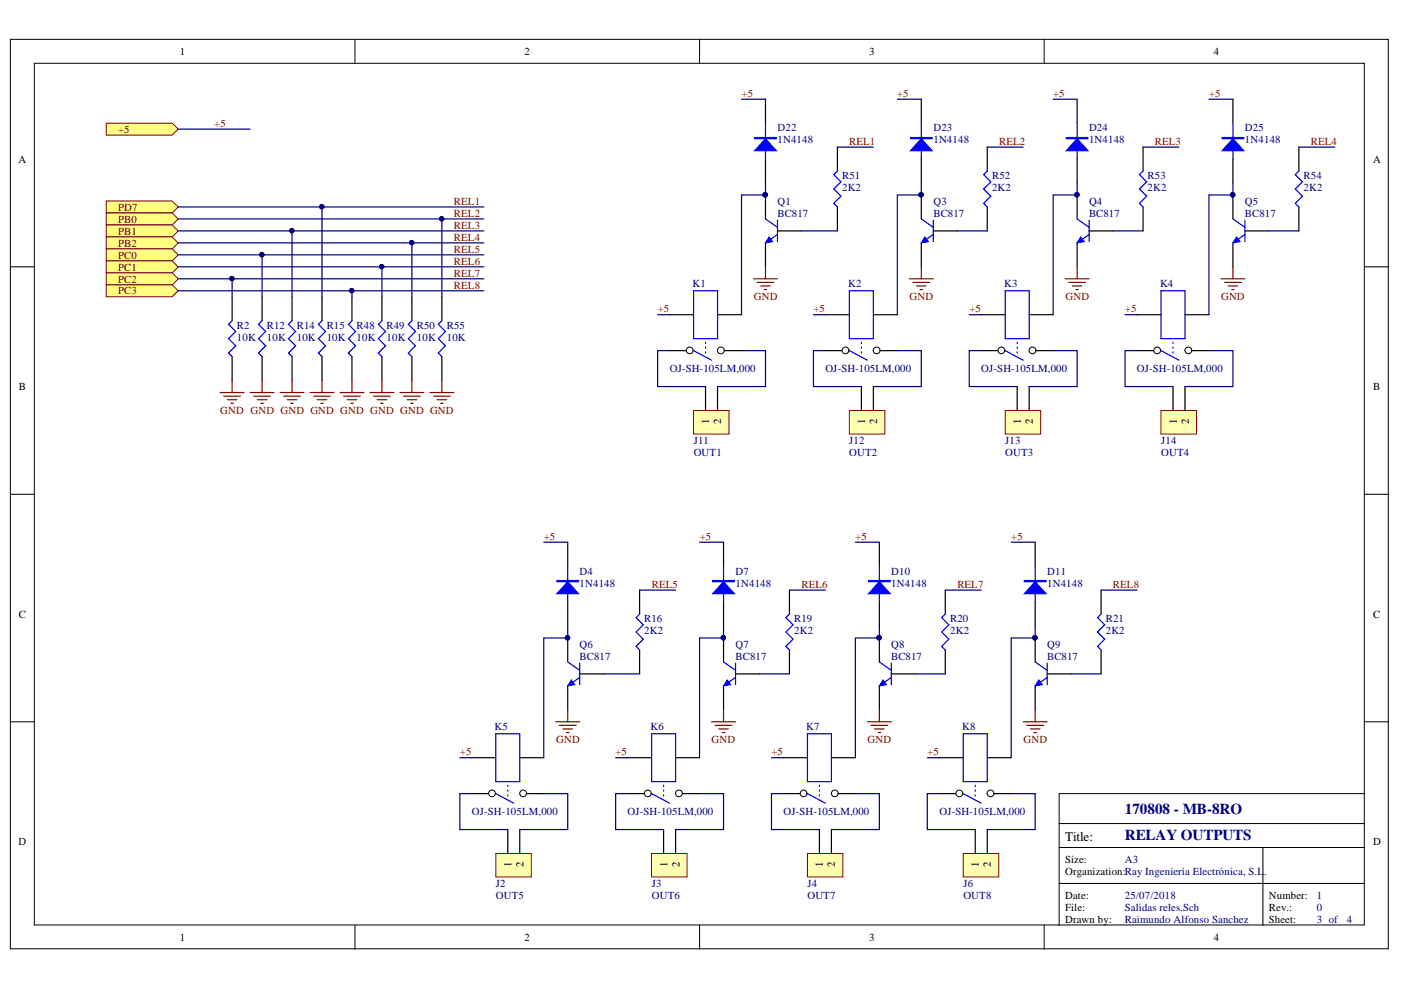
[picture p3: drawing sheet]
<svg xmlns="http://www.w3.org/2000/svg" width="297mm" height="210mm" viewBox="0 0 297 210" stroke-linecap="round" stroke-linejoin="round" font-family="sans-serif">
<defs><g id="words">
<g font-size="3.2" fill="#000080">
<text x="238.5" y="172.6">170808 - MB-8RO</text>
<text x="238.5" y="178.2">RELAY OUTPUTS</text>
</g>
<text font-size="2.8" x="225.8" y="178.4">Title:</text>
<g font-size="2.3">
<text x="38.1" y="11.7">1</text>
<text x="111.2" y="11.7">2</text>
<text x="184.3" y="11.7">3</text>
<text x="257.4" y="11.7">4</text>
<text x="3.9" y="34.5">A</text>
<text x="291.1" y="34.5">A</text>
<text x="4" y="82.7">B</text>
<text x="291.1" y="82.7">B</text>
<text x="150.4" y="90" transform="rotate(-90 150.4 90)">1</text>
<text x="152.9" y="90" transform="rotate(-90 152.9 90)">2</text>
<text x="183.4" y="90" transform="rotate(-90 183.4 90)">1</text>
<text x="186" y="90" transform="rotate(-90 186 90)">2</text>
<text x="216.4" y="90" transform="rotate(-90 216.4 90)">1</text>
<text x="219" y="90" transform="rotate(-90 219 90)">2</text>
<text x="249.5" y="90" transform="rotate(-90 249.5 90)">1</text>
<text x="252" y="90" transform="rotate(-90 252 90)">2</text>
<text x="4" y="131">C</text>
<text x="291.1" y="131">C</text>
<text x="3.9" y="179.2">D</text>
<text x="291.1" y="179.2">D</text>
<text x="108.4" y="183.9" transform="rotate(-90 108.4 183.9)">1</text>
<text x="111" y="183.9" transform="rotate(-90 111 183.9)">2</text>
<text x="141.5" y="183.9" transform="rotate(-90 141.5 183.9)">1</text>
<text x="144" y="183.9" transform="rotate(-90 144 183.9)">2</text>
<text x="174.5" y="183.9" transform="rotate(-90 174.5 183.9)">1</text>
<text x="177" y="183.9" transform="rotate(-90 177 183.9)">2</text>
<text x="207.5" y="183.9" transform="rotate(-90 207.5 183.9)">1</text>
<text x="210.1" y="183.9" transform="rotate(-90 210.1 183.9)">2</text>
<text x="225.8" y="183">Size:</text>
<text x="225.8" y="185.6">Organization:Ray Ingeniería Electrónica, S.L</text>
<text x="225.8" y="190.6">Date:</text>
<text x="269" y="190.6">Number:</text>
<text x="225.8" y="193.2">File:</text>
<text x="225.8" y="195.7">Drawn by:</text>
<text x="269" y="195.7">Sheet:</text>
<text x="269" y="193.2">Rev.:</text>
<text x="38.1" y="199.5">1</text>
<text x="111.2" y="199.5">2</text>
<text x="184.3" y="199.5">3</text>
<text x="257.4" y="199.5">4</text>
</g>
<g font-size="2.3" fill="#800000">
<text x="157.2" y="20.5">+5</text>
<text x="190.2" y="20.5">+5</text>
<text x="223.3" y="20.5">+5</text>
<text x="256.3" y="20.5">+5</text>
<text x="25" y="28.1">+5</text>
<text x="45.4" y="26.9">+5</text>
<text x="180.1" y="30.7">REL1</text>
<text x="211.9" y="30.7">REL2</text>
<text x="244.8" y="30.7">REL3</text>
<text x="277.9" y="30.7">REL4</text>
<text x="25" y="44.7">PD7</text>
<text x="25" y="47.2">PB0</text>
<text x="96.2" y="43.4">REL1</text>
<text x="96.2" y="46">REL2</text>
<text x="25" y="49.8">PB1</text>
<text x="25" y="52.3">PB2</text>
<text x="96.2" y="48.5">REL3</text>
<text x="96.2" y="51">REL4</text>
<text x="96.2" y="53.6">REL5</text>
<text x="25" y="54.8">PC0</text>
<text x="25" y="57.4">PC1</text>
<text x="25" y="59.9">PC2</text>
<text x="96.2" y="56.1">REL6</text>
<text x="96.2" y="58.6">REL7</text>
<text x="25" y="62.4">PC3</text>
<text x="96.2" y="61.2">REL8</text>
<text x="159.8" y="63.7">GND</text>
<text x="192.8" y="63.7">GND</text>
<text x="225.9" y="63.7">GND</text>
<text x="258.9" y="63.7">GND</text>
<text x="139.5" y="66.2">+5</text>
<text x="172.4" y="66.2">+5</text>
<text x="205.5" y="66.2">+5</text>
<text x="238.5" y="66.2">+5</text>
<text x="46.7" y="87.8">GND GND GND GND GND GND GND GND</text>
<text x="115.3" y="114.5">+5</text>
<text x="148.3" y="114.5">+5</text>
<text x="181.3" y="114.5">+5</text>
<text x="214.4" y="114.5">+5</text>
<text x="138.2" y="124.6">REL5</text>
<text x="169.9" y="124.6">REL6</text>
<text x="203" y="124.6">REL7</text>
<text x="236" y="124.6">REL8</text>
<text x="97.5" y="160.1">+5</text>
<text x="117.9" y="157.6">GND</text>
<text x="130.5" y="160.1">+5</text>
<text x="150.9" y="157.6">GND</text>
<text x="163.6" y="160.1">+5</text>
<text x="184" y="157.6">GND</text>
<text x="196.6" y="160.1">+5</text>
<text x="217" y="157.6">GND</text>
</g>
<g font-size="2.3" fill="#000080">
<text x="164.8" y="27.9">D22</text>
<text x="197.9" y="27.9">D23</text>
<text x="230.9" y="27.9">D24</text>
<text x="264" y="27.9">D25</text>
<text x="164.8" y="30.4">1N4148</text>
<text x="197.9" y="30.4">1N4148</text>
<text x="230.9" y="30.4">1N4148</text>
<text x="264" y="30.4">1N4148</text>
<text x="178.5" y="38">R51</text>
<text x="178.5" y="40.6">2K2</text>
<text x="210.3" y="38">R52</text>
<text x="210.3" y="40.6">2K2</text>
<text x="243.3" y="38">R53</text>
<text x="243.3" y="40.6">2K2</text>
<text x="276.4" y="38">R54</text>
<text x="276.4" y="40.6">2K2</text>
<text x="164.8" y="43.4">Q1</text>
<text x="164.8" y="46">BC817</text>
<text x="197.9" y="43.4">Q3</text>
<text x="197.9" y="46">BC817</text>
<text x="230.9" y="43.4">Q4</text>
<text x="230.9" y="46">BC817</text>
<text x="264" y="43.4">Q5</text>
<text x="264" y="46">BC817</text>
<text x="146.8" y="60.9">K1</text>
<text x="179.8" y="60.9">K2</text>
<text x="212.9" y="60.9">K3</text>
<text x="245.9" y="60.9">K4</text>
<text x="50.2" y="69.8">R2</text>
<text x="56.6" y="69.8">R12</text>
<text x="62.9" y="69.8">R14</text>
<text x="69.3" y="69.8">R15</text>
<text x="75.6" y="69.8">R48</text>
<text x="82" y="69.8">R49</text>
<text x="88.4" y="69.8">R50</text>
<text x="94.7" y="69.8">R55</text>
<text x="50.2" y="72.3">10K</text>
<text x="56.6" y="72.3">10K</text>
<text x="62.9" y="72.3">10K</text>
<text x="69.3" y="72.3">10K</text>
<text x="75.6" y="72.3">10K</text>
<text x="82" y="72.3">10K</text>
<text x="88.4" y="72.3">10K</text>
<text x="94.7" y="72.3">10K</text>
<text x="142" y="78.9">OJ-SH-105LM,000</text>
<text x="175" y="78.9">OJ-SH-105LM,000</text>
<text x="208.1" y="78.9">OJ-SH-105LM,000</text>
<text x="241" y="78.9">OJ-SH-105LM,000</text>
<text x="147.1" y="94.1">J11</text>
<text x="180.1" y="94.1">J12</text>
<text x="213.1" y="94.1">J13</text>
<text x="246.2" y="94.1">J14</text>
<text x="147.1" y="96.7">OUT1</text>
<text x="180.1" y="96.7">OUT2</text>
<text x="213.1" y="96.7">OUT3</text>
<text x="246.2" y="96.7">OUT4</text>
<text x="122.9" y="121.8">D4</text>
<text x="122.9" y="124.4">1N4148</text>
<text x="156" y="121.8">D7</text>
<text x="156" y="124.4">1N4148</text>
<text x="188.9" y="121.8">D10</text>
<text x="188.9" y="124.4">1N4148</text>
<text x="222" y="121.8">D11</text>
<text x="222" y="124.4">1N4148</text>
<text x="136.6" y="132">R16</text>
<text x="168.4" y="132">R19</text>
<text x="201.5" y="132">R20</text>
<text x="234.4" y="132">R21</text>
<text x="122.9" y="137.3">Q6</text>
<text x="136.6" y="134.5">2K2</text>
<text x="156" y="137.3">Q7</text>
<text x="168.4" y="134.5">2K2</text>
<text x="188.9" y="137.3">Q8</text>
<text x="201.5" y="134.5">2K2</text>
<text x="222" y="137.3">Q9</text>
<text x="234.4" y="134.5">2K2</text>
<text x="122.9" y="139.8">BC817</text>
<text x="156" y="139.8">BC817</text>
<text x="188.9" y="139.8">BC817</text>
<text x="222" y="139.8">BC817</text>
<text x="104.9" y="154.8">K5</text>
<text x="137.9" y="154.8">K6</text>
<text x="170.9" y="154.8">K7</text>
<text x="204" y="154.8">K8</text>
<text x="100.1" y="172.9">OJ-SH-105LM,000</text>
<text x="133" y="172.9">OJ-SH-105LM,000</text>
<text x="166.1" y="172.9">OJ-SH-105LM,000</text>
<text x="199.2" y="172.9">OJ-SH-105LM,000</text>
<text x="238.5" y="183">A3</text>
<text x="268" y="185.6">.</text>
<text x="105.1" y="188.1">J2</text>
<text x="105.1" y="190.6">OUT5</text>
<text x="138.2" y="188.1">J3</text>
<text x="138.2" y="190.6">OUT6</text>
<text x="171.2" y="188.1">J4</text>
<text x="171.2" y="190.6">OUT7</text>
<text x="204.2" y="188.1">J6</text>
<text x="204.2" y="190.6">OUT8</text>
<text x="238.5" y="190.6">25/07/2018</text>
<text x="279.2" y="190.6">1</text>
<text x="238.5" y="193.2">Salidas reles.Sch</text>
<text x="238.5" y="195.7">Raimundo Alfonso Sanchez</text>
<text x="279.2" y="193.2">0</text>
<text x="279.2" y="195.7">3 of</text>
<text x="285.5" y="195.7">4</text>
</g>
</g></defs>
<g fill="#fff" stroke="#000" stroke-width=".21">
<path d="M2.2 8.3h292.1v192.9h-292.1z"/>
<path d="M7.3 13.4h282v182.7h-282z"/>
</g>
<g fill="none" stroke="#000" stroke-width=".21">
<path d="M75.3 8.3v5.1M148.3 8.3v5.1M221.4 8.3v5.1M2.2 56.6h5.1M289.4 56.6h5M2.2 104.8h5.1M289.4 104.8h5M2.2 153h5.1M289.4 153h5M224.6 179.7h64.8M289.4 174.6h-64.8v21.6M75.3 196.2v5.1"/>
<path d="M148.3 196.2v5.1M221.4 196.2v5.1M224.6 187.3h64.8M267.8 187.3v8.9"/>
</g>
<path d="M147.1 87h7.5v5h-7.5z" fill="#ffffb0" stroke="#800000" stroke-width=".21"/>
<path d="M149.6 82v5M152.1 82v5" fill="none" stroke="#000" stroke-width=".25"/>
<path d="M180.1 87h7.5v5h-7.5z" fill="#ffffb0" stroke="#800000" stroke-width=".21"/>
<path d="M182.6 82v5M185.2 82v5" fill="none" stroke="#000" stroke-width=".25"/>
<path d="M213.1 87h7.5v5h-7.5z" fill="#ffffb0" stroke="#800000" stroke-width=".21"/>
<path d="M162.3 21v5.1M162.3 33.7v5.1M215.7 82v5M218.2 82v5" fill="none" stroke="#000" stroke-width=".25"/>
<path d="M162.3 26.1v7.6" fill="none" stroke="#00f" stroke-width=".25"/>
<path d="M162.3 29.4l2.3 2.6h-4.6z" fill="#00f"/>
<path d="M160 29.2h4.6v.2h-4.6zM160 29.3h4.6M162.3 29.4l2.3 2.6h-4.6zM195.3 26.1v7.6" fill="none" stroke="#00f" stroke-width=".25"/>
<g fill="none" stroke="#000080" stroke-width=".25">
<path d="M157.2 21h5.1M162.3 38.8v2.5h-5.1v25.4M177.5 31.2h7.7M190.3 21h5M195.3 38.8v2.5h-5v25.4M209.3 31.2h7.6M223.3 21h5.1M228.4 38.8v2.5h-5.1v25.4M242.3 31.2h7.7M256.3 21h5.1M261.4 38.8v2.5h-5.1v25.4M275.4 31.2h7.6"/>
<path d="M37.8 43.9h64.8M37.8 46.4h64.8M37.8 49h64.8M139.4 66.7h2.6M142 74.3h-2.6v7.7h10.2M172.5 66.7h2.5M205.5 66.7h2.5M238.5 66.7h2.6"/>
</g>
<g fill="#000080" stroke="#000080" stroke-width=".21">
<circle cx="162.2" cy="41.3" r=".46"/>
<circle cx="195.3" cy="41.3" r=".46"/>
<circle cx="228.3" cy="41.3" r=".46"/>
<circle cx="261.4" cy="41.3" r=".46"/>
<circle cx="68.2" cy="43.8" r=".46"/>
<circle cx="93.6" cy="46.4" r=".46"/>
<circle cx="61.9" cy="48.9" r=".46"/>
</g>
<path d="M195.3 21v5.1M195.3 33.7v5.1" fill="none" stroke="#000" stroke-width=".25"/>
<path d="M195.3 29.4l2.3 2.6h-4.6z" fill="#00f"/>
<path d="M193 29.2h4.6v.2h-4.6zM193 29.3h4.6M195.3 29.4l2.3 2.6h-4.6zM228.4 26.1v7.6" fill="none" stroke="#00f" stroke-width=".25"/>
<path d="M228.4 21v5.1M228.4 33.7v5.1" fill="none" stroke="#000" stroke-width=".25"/>
<path d="M228.4 29.4l2.3 2.6h-4.6z" fill="#00f"/>
<path d="M226.1 29.2h4.6v.2h-4.6zM226.1 29.3h4.6M228.4 29.4l2.3 2.6h-4.6zM261.4 26.1v7.6" fill="none" stroke="#00f" stroke-width=".25"/>
<path d="M261.4 21v5.1M261.4 33.7v5.1" fill="none" stroke="#000" stroke-width=".25"/>
<path d="M261.4 29.4l2.3 2.6h-4.6z" fill="#00f"/>
<path d="M259.1 29.2h4.6v.2h-4.6zM259.1 29.3h4.6M261.4 29.4l2.3 2.6h-4.6z" fill="none" stroke="#00f" stroke-width=".25"/>
<path d="M22.5 26.1h14l1.3 1.3-1.3 1.3h-14z" fill-rule="evenodd" fill="#ffff80" stroke="#800000" stroke-width=".21"/>
<path d="M37.8 27.4h15.2" fill="none" stroke="#000080" stroke-width=".25"/>
<g fill="#ffff80" stroke="#800000" stroke-width=".21">
<path d="M22.5 42.6h14l1.3 1.3-1.3 1.3h-14z" fill-rule="evenodd"/>
<path d="M22.5 45.2h14l1.3 1.2-1.3 1.3h-14z" fill-rule="evenodd"/>
<path d="M22.5 47.7h14l1.3 1.3-1.3 1.2h-14z" fill-rule="evenodd"/>
<path d="M22.5 50.2h14l1.3 1.3-1.3 1.3h-14z" fill-rule="evenodd"/>
</g>
<path d="M157.2 74.3h5.1v7.7h-10.2" fill="none" stroke="#000080" stroke-width=".25"/>
<path d="M177.5 31.2v5.1M209.3 31.2v5.1M242.3 31.2v5.1M275.4 31.2v5.1M177.5 43.9v5.1M209.3 43.9v5.1M228.4 41.3v5.1M228.4 51.5v5.1M230.9 49h5.1M242.3 43.9v5.1M275.4 43.9v5.1" fill="none" stroke="#000" stroke-width=".25"/>
<path d="M177.5 36.3l-.7 .7 1.5 1.6-1.5 1.5 1.5 1.5-1.5 1.5 .7 .8M209.3 36.3l-.8 .7 1.6 1.6-1.6 1.5 1.6 1.5-1.6 1.5 .8 .8M242.3 36.3l-.7 .7 1.5 1.6-1.5 1.5 1.5 1.5-1.5 1.5 .7 .8M275.4 36.3l-.8 .7 1.5 1.6-1.5 1.5 1.5 1.5-1.5 1.5 .8 .8M228.4 46.4l2.5 1.8M230.9 49.7l-2.5 1.8M230.9 46.7v4.5" fill="none" stroke="#00f" stroke-width=".25"/>
<circle cx="228.3" cy="41.3" r=".46" fill="#000080" stroke="#000080" stroke-width=".21"/>
<path d="M229.1 50.2l.8 1-1.5 .3z" fill="#00f"/>
<path d="M229.1 50.2l.8 1-1.5 .3z" fill="none" stroke="#00f" stroke-width=".21"/>
<g fill="#000080" stroke="#000080" stroke-width=".21">
<circle cx="228.3" cy="41.3" r=".46"/>
<circle cx="195.3" cy="41.3" r=".46"/>
</g>
<path d="M195.3 41.3v5.1M195.3 51.5v5.1M197.9 49h5.1" fill="none" stroke="#000" stroke-width=".25"/>
<path d="M195.3 46.4l2.6 1.8M197.9 49.7l-2.6 1.8M197.9 46.7v4.5" fill="none" stroke="#00f" stroke-width=".25"/>
<path d="M196.1 50.2l.8 1-1.6 .3z" fill="#00f"/>
<path d="M196.1 50.2l.8 1-1.6 .3z" fill="none" stroke="#00f" stroke-width=".21"/>
<g fill="#000080" stroke="#000080" stroke-width=".21">
<circle cx="195.3" cy="41.3" r=".46"/>
<circle cx="261.4" cy="41.3" r=".46"/>
</g>
<path d="M261.4 41.3v5.1M261.4 51.5v5.1M263.9 49h5.1" fill="none" stroke="#000" stroke-width=".25"/>
<path d="M261.4 46.4l2.5 1.8M263.9 49.7l-2.5 1.8M263.9 46.7v4.5" fill="none" stroke="#00f" stroke-width=".25"/>
<path d="M262.2 50.2l.7 1-1.5 .3z" fill="#00f"/>
<path d="M262.2 50.2l.7 1-1.5 .3z" fill="none" stroke="#00f" stroke-width=".21"/>
<g fill="#000080" stroke="#000080" stroke-width=".21">
<circle cx="261.4" cy="41.3" r=".46"/>
<circle cx="162.2" cy="41.3" r=".46"/>
</g>
<path d="M162.3 41.3v5.1M162.3 51.5v5.1M164.8 49h5.1" fill="none" stroke="#000" stroke-width=".25"/>
<path d="M162.3 46.4l2.5 1.8M164.8 49.7l-2.5 1.8M164.8 46.7v4.5" fill="none" stroke="#00f" stroke-width=".25"/>
<path d="M163.1 50.2l.7 1-1.5 .3z" fill="#00f"/>
<path d="M163.1 50.2l.7 1-1.5 .3z" fill="none" stroke="#00f" stroke-width=".21"/>
<circle cx="162.2" cy="41.3" r=".46" fill="#000080" stroke="#000080" stroke-width=".21"/>
<path d="M169.9 49h7.6M203 49h6.3M236 49h6.3M269 49h6.4" fill="none" stroke="#000080" stroke-width=".25"/>
<g fill="none" stroke="#800000" stroke-width=".25">
<path d="M159.8 59.1h5M160.5 59.9h3.6M162.3 56.6v2.5M192.8 59.1h5.1M193.6 59.9h3.5M195.3 56.6v2.5M225.8 59.1h5.1M226.6 59.9h3.5M228.4 56.6v2.5M258.9 59.1h5M259.6 59.9h3.6M261.4 56.6v2.5"/>
<path d="M161.3 60.6h2M162 61.4h.6M194.3 60.6h2.1M195.1 61.4h.5M227.4 60.6h2M228.1 61.4h.5M260.4 60.6h2M261.2 61.4h.5"/>
</g>
<path d="M267.8 179.7v7.6M289.4 168.3h-64.8v6.3" fill="none" stroke="#000" stroke-width=".21"/>
<path d="M246.1 87h7.6v5h-7.6z" fill="#ffffb0" stroke="#800000" stroke-width=".21"/>
<path d="M74.6 62.9v5.1M74.6 75.6v5.1M81 62.9v5.1M81 75.6v5.1M87.3 62.9v5.1M87.3 75.6v5.1M93.7 62.9v5.1M93.7 75.6v5.1M142 74.3h5.1M248.7 82v5M251.2 82v5" fill="none" stroke="#000" stroke-width=".25"/>
<path d="M74.6 68l-.7 .8 1.5 1.5-1.5 1.5 1.5 1.5-1.5 1.6 .7 .7M81 68l-.8 .8 1.5 1.5-1.5 1.5 1.5 1.5-1.5 1.6 .8 .7M87.3 68l-.7 .8 1.5 1.5-1.5 1.5 1.5 1.5-1.5 1.6 .7 .7M93.7 68l-.8 .8 1.5 1.5-1.5 1.5 1.5 1.5-1.5 1.6 .8 .7" fill="none" stroke="#00f" stroke-width=".25"/>
<g fill="none" stroke="#800000" stroke-width=".25">
<path d="M72.1 83.2h5.1M72.8 84h3.6M73.6 84.8h2M74.4 85.5h.5M74.6 80.7v2.5M78.4 83.2h5.1M79.2 84h3.6M80 84.8h2M80.7 85.5h.5M81 80.7v2.5M84.8 83.2h5.1M85.6 84h3.5"/>
<path d="M86.3 84.8h2M87.1 85.5h.5M87.3 80.7v2.5M91.1 83.2h5.1M91.9 84h3.6M92.7 84.8h2M93.4 85.5h.5M93.7 80.7v2.5"/>
</g>
<path d="M37.8 51.5h64.8M81 56.6v6.3M87.3 51.5v11.4M93.7 46.4v16.5M74.6 61.7v1.2" fill="none" stroke="#000080" stroke-width=".25"/>
<g fill="#000080" stroke="#000080" stroke-width=".21">
<circle cx="87.3" cy="51.4" r=".46"/>
<circle cx="74.6" cy="61.6" r=".47"/>
<circle cx="80.9" cy="56.5" r=".46"/>
<circle cx="93.6" cy="46.4" r=".46"/>
</g>
<circle cx="146.2" cy="74.3" r=".71" fill="#fff" stroke="#000" stroke-width=".21"/>
<path d="M152.1 74.3h5.1" fill="none" stroke="#000" stroke-width=".25"/>
<circle cx="152.8" cy="74.3" r=".72" fill="#fff" stroke="#000" stroke-width=".21"/>
<path d="M142 66.7h5.1M152.1 66.7h5.1M175 74.3h5.1" fill="none" stroke="#000" stroke-width=".25"/>
<path d="M147.1 61.7h5v10.1h-5zM147.1 74.3l3.8 2.1M149.6 72.6v.2M149.6 73.6v.2M149.6 74.6v.3" fill="none" stroke="#00f" stroke-width=".25"/>
<circle cx="179.3" cy="74.3" r=".72" fill="#fff" stroke="#000" stroke-width=".21"/>
<path d="M185.2 74.3h5.1" fill="none" stroke="#000" stroke-width=".25"/>
<circle cx="185.9" cy="74.3" r=".72" fill="#fff" stroke="#000" stroke-width=".21"/>
<path d="M175 66.7h5.1M185.2 66.7h5.1M208 74.3h5.1" fill="none" stroke="#000" stroke-width=".25"/>
<path d="M180.1 61.7h5.1v10.1h-5.1zM180.1 74.3l3.8 2.1M182.6 72.6v.2M182.6 73.6v.2M182.6 74.6v.3" fill="none" stroke="#00f" stroke-width=".25"/>
<circle cx="212.3" cy="74.3" r=".71" fill="#fff" stroke="#000" stroke-width=".21"/>
<path d="M218.2 74.3h5.1" fill="none" stroke="#000" stroke-width=".25"/>
<circle cx="218.9" cy="74.3" r=".71" fill="#fff" stroke="#000" stroke-width=".21"/>
<path d="M208 66.7h5.1M218.2 66.7h5.1M241.1 74.3h5.1" fill="none" stroke="#000" stroke-width=".25"/>
<path d="M213.1 61.7h5.1v10.1h-5.1zM213.1 74.3l3.8 2.1M215.7 72.6v.2M215.7 73.6v.2M215.7 74.6v.3" fill="none" stroke="#00f" stroke-width=".25"/>
<circle cx="245.3" cy="74.3" r=".71" fill="#fff" stroke="#000" stroke-width=".21"/>
<path d="M251.2 74.3h5.1" fill="none" stroke="#000" stroke-width=".25"/>
<circle cx="252" cy="74.3" r=".71" fill="#fff" stroke="#000" stroke-width=".21"/>
<path d="M241.1 66.7h5.1M251.2 66.7h5.1" fill="none" stroke="#000" stroke-width=".25"/>
<path d="M246.2 61.7h5v10.1h-5zM246.2 74.3l3.8 2.1M248.7 72.6v.2M248.7 73.6v.2M248.7 74.6v.3" fill="none" stroke="#00f" stroke-width=".25"/>
<path d="M175 74.3h-2.5v7.7h10.1M190.3 74.3h5v7.7h-10.1M208 74.3h-2.5v7.7h10.2M223.3 74.3h5.1v7.7h-10.2M241.1 74.3h-2.6v7.7h10.2M256.3 74.3h5.1v7.7h-10.2" fill="none" stroke="#000080" stroke-width=".25"/>
<path d="M105.1 181h7.5v4.9h-7.5z" fill="#ffffb0" stroke="#800000" stroke-width=".21"/>
<path d="M107.7 175.9v5.1M110.2 175.9v5.1" fill="none" stroke="#000" stroke-width=".25"/>
<path d="M138.1 181h7.6v4.9h-7.6z" fill="#ffffb0" stroke="#800000" stroke-width=".21"/>
<path d="M140.7 175.9v5.1M143.2 175.9v5.1" fill="none" stroke="#000" stroke-width=".25"/>
<path d="M171.2 181h7.5v4.9h-7.5z" fill="#ffffb0" stroke="#800000" stroke-width=".21"/>
<path d="M120.4 115v5M120.4 127.7v5M173.7 175.9v5.1M176.3 175.9v5.1" fill="none" stroke="#000" stroke-width=".25"/>
<path d="M120.4 120v7.7" fill="none" stroke="#00f" stroke-width=".25"/>
<path d="M120.4 123.3l2.3 2.6h-4.6z" fill="#00f"/>
<path d="M118.1 123.1h4.6v.2h-4.6zM118.1 123.2h4.6M120.4 123.3l2.3 2.6h-4.6zM153.4 120v7.7" fill="none" stroke="#00f" stroke-width=".25"/>
<g fill="none" stroke="#000080" stroke-width=".25">
<path d="M115.3 115h5.1M148.3 115h5.1M181.4 115h5M214.4 115h5.1M120.4 132.7v2.6h-5.1v25.4M135.6 125.1h7.6M153.4 132.7v2.6h-5.1v25.4M167.4 125.1h7.6M186.4 132.7v2.6h-5v25.4M200.4 125.1h7.6M219.5 132.7v2.6h-5.1v25.4M233.5 125.1h7.6"/>
<path d="M97.5 160.7h2.5M100 168.3h-2.5v7.6h10.2M130.5 160.7h2.6M163.6 160.7h2.5M196.6 160.7h2.5"/>
</g>
<g fill="#000080" stroke="#000080" stroke-width=".21">
<circle cx="120.3" cy="135.2" r=".46"/>
<circle cx="153.4" cy="135.2" r=".46"/>
<circle cx="186.4" cy="135.2" r=".46"/>
<circle cx="219.4" cy="135.2" r=".46"/>
</g>
<path d="M153.4 115v5M153.4 127.7v5" fill="none" stroke="#000" stroke-width=".25"/>
<path d="M153.4 123.3l2.3 2.6h-4.6z" fill="#00f"/>
<path d="M151.1 123.1h4.6v.2h-4.6zM151.1 123.2h4.6M153.4 123.3l2.3 2.6h-4.6zM186.4 120v7.7" fill="none" stroke="#00f" stroke-width=".25"/>
<path d="M186.4 115v5M186.4 127.7v5" fill="none" stroke="#000" stroke-width=".25"/>
<path d="M186.4 123.3l2.3 2.6h-4.5z" fill="#00f"/>
<path d="M184.2 123.1h4.5v.2h-4.5zM184.2 123.2h4.5M186.4 123.3l2.3 2.6h-4.5zM219.5 120v7.7" fill="none" stroke="#00f" stroke-width=".25"/>
<path d="M219.5 115v5M219.5 127.7v5" fill="none" stroke="#000" stroke-width=".25"/>
<path d="M219.5 123.3l2.3 2.6h-4.6z" fill="#00f"/>
<path d="M135.6 130.2l-.7 .8 1.5 1.5-1.5 1.5 1.5 1.5-1.5 1.5 .7 .8M167.4 130.2l-.8 .8 1.5 1.5-1.5 1.5 1.5 1.5-1.5 1.5 .8 .8M200.4 130.2l-.7 .8 1.5 1.5-1.5 1.5 1.5 1.5-1.5 1.5 .7 .8M217.2 123.1h4.6v.2h-4.6zM217.2 123.2h4.6M219.5 123.3l2.3 2.6h-4.6zM233.5 130.2l-.8 .8 1.5 1.5-1.5 1.5 1.5 1.5-1.5 1.5 .8 .8M186.4 140.3l2.6 1.8M189 143.6l-2.6 1.8M189 140.6v4.6" fill="none" stroke="#00f" stroke-width=".25"/>
<path d="M115.3 168.3h5.1v7.6h-10.2" fill="none" stroke="#000080" stroke-width=".25"/>
<path d="M135.6 125.1v5.1M135.6 137.8v5.1M167.4 125.1v5.1M167.4 137.8v5.1M186.4 135.3v5M200.4 125.1v5.1M200.4 137.8v5.1M233.5 125.1v5.1M233.5 137.8v5.1M186.4 145.4v5.1M189 142.9h5.1" fill="none" stroke="#000" stroke-width=".25"/>
<circle cx="186.4" cy="135.2" r=".46" fill="#000080" stroke="#000080" stroke-width=".21"/>
<path d="M187.2 144.2l.8 1-1.6 .2z" fill="#00f"/>
<path d="M187.2 144.2l.8 1-1.6 .2z" fill="none" stroke="#00f" stroke-width=".21"/>
<g fill="#000080" stroke="#000080" stroke-width=".21">
<circle cx="186.4" cy="135.2" r=".46"/>
<circle cx="153.4" cy="135.2" r=".46"/>
</g>
<path d="M153.4 135.3v5M153.4 145.4v5.1M155.9 142.9h5.1" fill="none" stroke="#000" stroke-width=".25"/>
<path d="M153.4 140.3l2.5 1.8M155.9 143.6l-2.5 1.8M155.9 140.6v4.6" fill="none" stroke="#00f" stroke-width=".25"/>
<path d="M154.2 144.2l.7 1-1.5 .2z" fill="#00f"/>
<path d="M154.2 144.2l.7 1-1.5 .2z" fill="none" stroke="#00f" stroke-width=".21"/>
<g fill="#000080" stroke="#000080" stroke-width=".21">
<circle cx="153.4" cy="135.2" r=".46"/>
<circle cx="219.4" cy="135.2" r=".46"/>
</g>
<path d="M219.5 135.3v5M219.5 145.4v5.1M222 142.9h5.1" fill="none" stroke="#000" stroke-width=".25"/>
<path d="M219.5 140.3l2.5 1.8M222 143.6l-2.5 1.8M222 140.6v4.6" fill="none" stroke="#00f" stroke-width=".25"/>
<path d="M220.2 144.2l.8 1-1.5 .2z" fill="#00f"/>
<path d="M220.2 144.2l.8 1-1.5 .2z" fill="none" stroke="#00f" stroke-width=".21"/>
<g fill="#000080" stroke="#000080" stroke-width=".21">
<circle cx="219.4" cy="135.2" r=".46"/>
<circle cx="120.3" cy="135.2" r=".46"/>
</g>
<path d="M120.4 135.3v5M120.4 145.4v5.1M122.9 142.9h5.1" fill="none" stroke="#000" stroke-width=".25"/>
<path d="M120.4 140.3l2.5 1.8M122.9 143.6l-2.5 1.8M122.9 140.6v4.6" fill="none" stroke="#00f" stroke-width=".25"/>
<path d="M121.1 144.2l.8 1-1.5 .2z" fill="#00f"/>
<path d="M121.1 144.2l.8 1-1.5 .2z" fill="none" stroke="#00f" stroke-width=".21"/>
<circle cx="120.3" cy="135.2" r=".46" fill="#000080" stroke="#000080" stroke-width=".21"/>
<path d="M128 142.9h7.6M161 142.9h6.4M194.1 142.9h6.3M227.1 142.9h6.4" fill="none" stroke="#000080" stroke-width=".25"/>
<g fill="none" stroke="#800000" stroke-width=".25">
<path d="M117.8 153h5.1M118.6 153.8h3.5M119.4 154.6h2M120.1 155.3h.5M120.4 150.5v2.5M150.9 153h5M151.6 153.8h3.6M152.4 154.6h2M153.1 155.3h.6M153.4 150.5v2.5M183.9 153h5.1M184.7 153.8h3.5"/>
<path d="M185.4 154.6h2.1M186.2 155.3h.5M186.4 150.5v2.5M216.9 153h5.1M217.7 153.8h3.6M218.5 154.6h2M219.2 155.3h.5M219.5 150.5v2.5"/>
</g>
<path d="M204.2 181h7.6v4.9h-7.6z" fill="#ffffb0" stroke="#800000" stroke-width=".21"/>
<path d="M100 168.3h5.1M206.8 175.9v5.1M209.3 175.9v5.1" fill="none" stroke="#000" stroke-width=".25"/>
<circle cx="104.3" cy="168.2" r=".71" fill="#fff" stroke="#000" stroke-width=".21"/>
<path d="M110.2 168.3h5.1" fill="none" stroke="#000" stroke-width=".25"/>
<circle cx="110.9" cy="168.2" r=".71" fill="#fff" stroke="#000" stroke-width=".21"/>
<path d="M100 160.7h5.1M110.2 160.7h5.1M133.1 168.3h5.1" fill="none" stroke="#000" stroke-width=".25"/>
<path d="M105.1 155.6h5.1v10.1h-5.1zM105.1 168.3l3.8 2M107.7 166.5v.2M107.7 167.5v.3M107.7 168.5v.3" fill="none" stroke="#00f" stroke-width=".25"/>
<circle cx="137.3" cy="168.2" r=".71" fill="#fff" stroke="#000" stroke-width=".21"/>
<path d="M143.2 168.3h5.1" fill="none" stroke="#000" stroke-width=".25"/>
<circle cx="144" cy="168.2" r=".71" fill="#fff" stroke="#000" stroke-width=".21"/>
<path d="M133.1 160.7h5.1M143.2 160.7h5.1M166.1 168.3h5.1" fill="none" stroke="#000" stroke-width=".25"/>
<path d="M138.2 155.6h5v10.1h-5zM138.2 168.3l3.8 2M140.7 166.5v.2M140.7 167.5v.3M140.7 168.5v.3" fill="none" stroke="#00f" stroke-width=".25"/>
<circle cx="170.4" cy="168.2" r=".71" fill="#fff" stroke="#000" stroke-width=".21"/>
<path d="M176.3 168.3h5.1" fill="none" stroke="#000" stroke-width=".25"/>
<circle cx="177" cy="168.2" r=".71" fill="#fff" stroke="#000" stroke-width=".21"/>
<path d="M166.1 160.7h5.1M176.3 160.7h5.1M199.1 168.3h5.1" fill="none" stroke="#000" stroke-width=".25"/>
<path d="M171.2 155.6h5.1v10.1h-5.1zM171.2 168.3l3.8 2M173.7 166.5v.2M173.7 167.5v.3M173.7 168.5v.3" fill="none" stroke="#00f" stroke-width=".25"/>
<circle cx="203.4" cy="168.2" r=".72" fill="#fff" stroke="#000" stroke-width=".21"/>
<path d="M209.3 168.3h5.1" fill="none" stroke="#000" stroke-width=".25"/>
<circle cx="210" cy="168.2" r=".72" fill="#fff" stroke="#000" stroke-width=".21"/>
<path d="M199.1 160.7h5.1M209.3 160.7h5.1" fill="none" stroke="#000" stroke-width=".25"/>
<path d="M204.2 155.6h5.1v10.1h-5.1zM204.2 168.3l3.8 2M206.8 166.5v.2M206.8 167.5v.3M206.8 168.5v.3" fill="none" stroke="#00f" stroke-width=".25"/>
<path d="M37.8 54h64.8M37.8 56.6h64.8M37.8 59.1h64.8M133.1 168.3h-2.6v7.6h10.2M148.3 168.3h5.1v7.6h-10.2M166.1 168.3h-2.5v7.6h10.1M181.4 168.3h5v7.6h-10.1M199.1 168.3h-2.5v7.6h10.2M214.4 168.3h5.1v7.6h-10.2" fill="none" stroke="#000080" stroke-width=".25"/>
<g fill="#000080" stroke="#000080" stroke-width=".21">
<circle cx="55.5" cy="54" r=".46"/>
<circle cx="80.9" cy="56.5" r=".46"/>
<circle cx="49.2" cy="59.1" r=".46"/>
</g>
<g fill="#ffff80" stroke="#800000" stroke-width=".21">
<path d="M22.5 52.8h14l1.3 1.2-1.3 1.3h-14z" fill-rule="evenodd"/>
<path d="M22.5 55.3h14l1.3 1.3-1.3 1.2h-14z" fill-rule="evenodd"/>
<path d="M22.5 57.8h14l1.3 1.3-1.3 1.3h-14z" fill-rule="evenodd"/>
<path d="M22.5 60.4h14l1.3 1.3-1.3 1.2h-14z" fill-rule="evenodd"/>
</g>
<path d="M49.2 59.1v3.8M55.6 54v8.9M61.9 49v13.9M68.3 43.9v19M37.8 61.7h64.8" fill="none" stroke="#000080" stroke-width=".25"/>
<g fill="#000080" stroke="#000080" stroke-width=".21">
<circle cx="74.6" cy="61.6" r=".47"/>
<circle cx="68.2" cy="43.8" r=".46"/>
<circle cx="61.9" cy="48.9" r=".46"/>
<circle cx="55.5" cy="54" r=".46"/>
<circle cx="49.2" cy="59.1" r=".46"/>
</g>
<path d="M49.2 62.9v5.1M49.2 75.6v5.1M55.6 62.9v5.1M55.6 75.6v5.1M61.9 62.9v5.1M61.9 75.6v5.1M68.3 62.9v5.1M68.3 75.6v5.1" fill="none" stroke="#000" stroke-width=".25"/>
<path d="M49.2 68l-.8 .8 1.6 1.5-1.6 1.5 1.6 1.5-1.6 1.6 .8 .7M55.6 68l-.8 .8 1.5 1.5-1.5 1.5 1.5 1.5-1.5 1.6 .8 .7M61.9 68l-.7 .8 1.5 1.5-1.5 1.5 1.5 1.5-1.5 1.6 .7 .7M68.3 68l-.8 .8 1.5 1.5-1.5 1.5 1.5 1.5-1.5 1.6 .8 .7" fill="none" stroke="#00f" stroke-width=".25"/>
<g fill="none" stroke="#800000" stroke-width=".25">
<path d="M46.7 83.2h5.1M47.4 84h3.6M48.2 84.8h2M49 85.5h.5M49.2 80.7v2.5M53 83.2h5.1M53.8 84h3.5M54.5 84.8h2.1M55.3 85.5h.5M55.6 80.7v2.5M59.4 83.2h5.1M60.1 84h3.6"/>
<path d="M60.9 84.8h2M61.7 85.5h.5M61.9 80.7v2.5M65.7 83.2h5.1M66.5 84h3.6M67.3 84.8h2M68 85.5h.5M68.3 80.7v2.5"/>
</g>
<use href="#words"/>
</svg>
